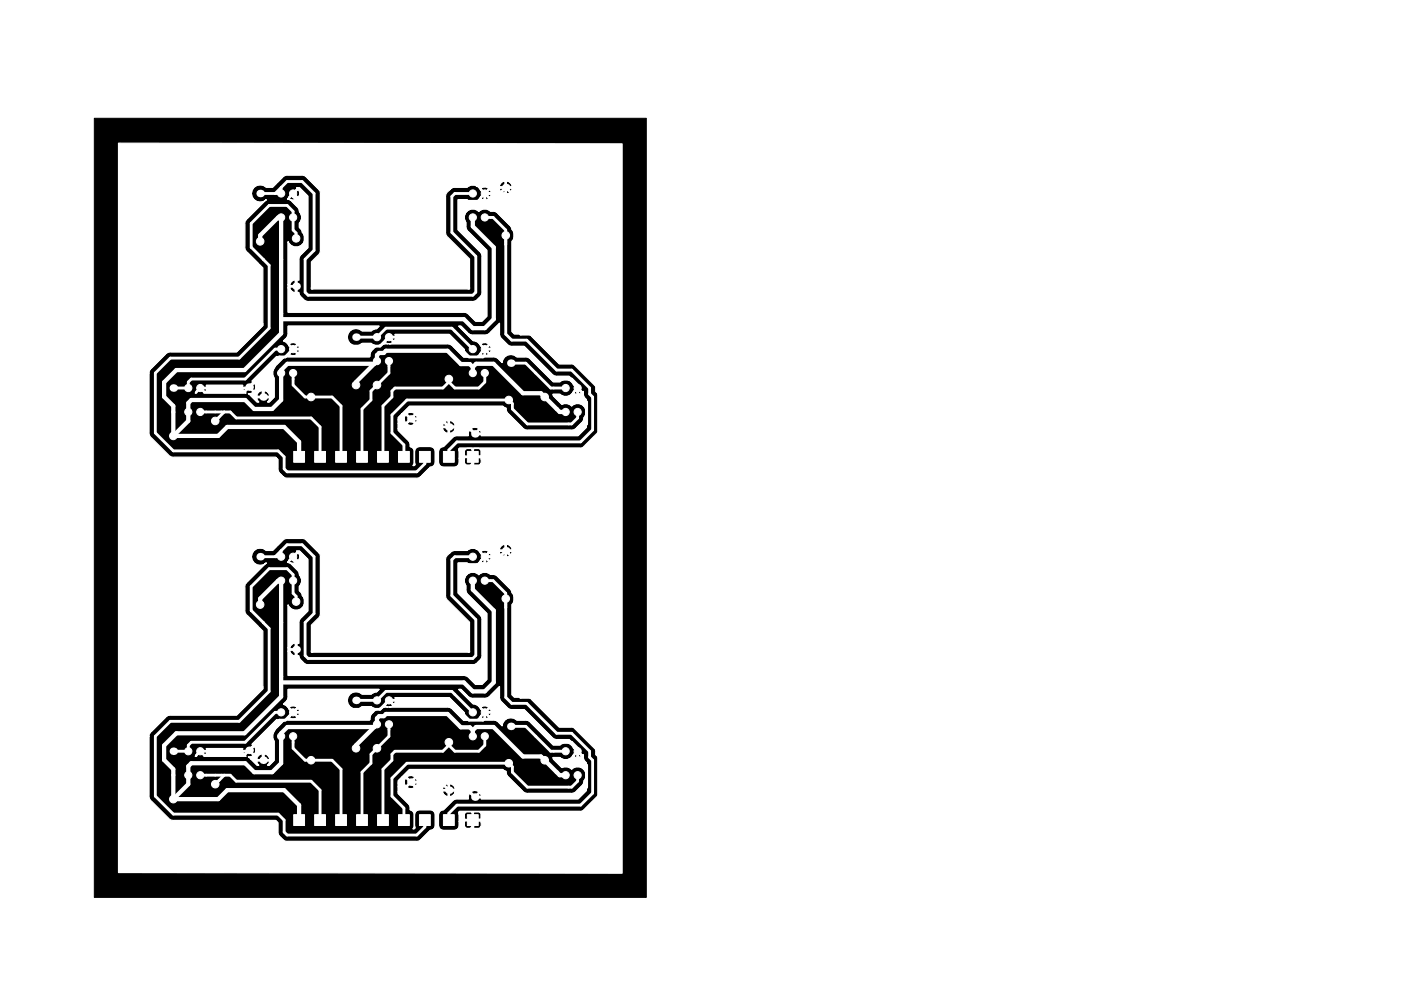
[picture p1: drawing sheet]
<svg xmlns="http://www.w3.org/2000/svg" width="297mm" height="210mm" viewBox="0 0 297 210" stroke-linecap="round" stroke-linejoin="round" font-family="sans-serif">
<path d="M20 25.1h117v165.3h-117z" fill="#000" stroke="#000" stroke-width=".21"/>
<g fill="#fff" stroke="#fff" stroke-width=".21">
<path d="M62.3 172.8h2.3v2.3h-2.3z"/>
<circle cx="62.1" cy="156.2" r=".76"/>
<circle cx="59.6" cy="156.2" r=".76"/>
<circle cx="62.1" cy="151.1" r=".76"/>
<circle cx="59.6" cy="151.1" r=".76"/>
<circle cx="82.5" cy="153.7" r=".76"/>
<circle cx="79.9" cy="153.7" r=".76"/>
<circle cx="82.5" cy="148.6" r=".76"/>
<circle cx="79.9" cy="148.6" r=".76"/>
<circle cx="102.8" cy="123.2" r=".76"/>
<circle cx="100.2" cy="123.2" r=".76"/>
<circle cx="102.8" cy="118.1" r=".76"/>
<circle cx="100.2" cy="118.1" r=".76"/>
<circle cx="59.6" cy="118.1" r=".76"/>
<circle cx="62.1" cy="118.1" r=".76"/>
<circle cx="59.6" cy="123.2" r=".76"/>
<circle cx="62.1" cy="123.2" r=".76"/>
<circle cx="122.5" cy="164.5" r=".76"/>
<circle cx="119.9" cy="164.5" r=".76"/>
<circle cx="122.5" cy="159.4" r=".76"/>
<circle cx="119.9" cy="159.4" r=".76"/>
<circle cx="102.8" cy="156.2" r=".76"/>
<circle cx="100.2" cy="156.2" r=".76"/>
<circle cx="102.8" cy="151.1" r=".76"/>
<circle cx="100.2" cy="151.1" r=".76"/>
<circle cx="42.5" cy="164.5" r=".76"/>
<circle cx="39.9" cy="164.5" r=".76"/>
<circle cx="42.5" cy="159.4" r=".76"/>
<circle cx="39.9" cy="159.4" r=".76"/>
</g>
<circle cx="107.2" cy="116.8" r=".8" fill="#fff"/>
<g fill="#fff" stroke="#fff" stroke-width=".21">
<circle cx="107.2" cy="127" r=".8"/>
<circle cx="62.8" cy="127.6" r=".8"/>
</g>
<circle cx="62.8" cy="137.8" r=".8" fill="#fff"/>
<circle cx="55.2" cy="128.3" r=".8" fill="#fff" stroke="#fff" stroke-width=".21"/>
<g fill="#fff">
<circle cx="55.2" cy="118.1" r=".8"/>
<circle cx="100.7" cy="169.1" r=".8"/>
</g>
<g fill="#fff" stroke="#fff" stroke-width=".21">
<circle cx="107.9" cy="161.9" r=".8"/>
<circle cx="95.2" cy="157.5" r=".8"/>
</g>
<g fill="#fff">
<circle cx="95.2" cy="167.6" r=".8"/>
<circle cx="87.1" cy="165.9" r=".8"/>
</g>
<circle cx="79.9" cy="158.8" r=".8" fill="#fff" stroke="#fff" stroke-width=".21"/>
<circle cx="55.8" cy="161.3" r=".8" fill="#fff"/>
<g fill="#fff" stroke="#fff" stroke-width=".21">
<circle cx="66" cy="161.3" r=".8"/>
<circle cx="45.6" cy="166.4" r=".8"/>
</g>
<g fill="#fff">
<circle cx="52.8" cy="159.2" r=".8"/>
<circle cx="75.5" cy="148.6" r=".8"/>
</g>
<circle cx="75.5" cy="158.8" r=".8" fill="#fff" stroke="#fff" stroke-width=".21"/>
<circle cx="36.7" cy="159.4" r=".8" fill="#fff"/>
<g fill="#fff" stroke="#fff" stroke-width=".21">
<circle cx="36.7" cy="169.5" r=".8"/>
<circle cx="115.5" cy="161.3" r=".8"/>
</g>
<circle cx="108.3" cy="154.1" r=".8" fill="#fff"/>
<g fill="#fff" stroke="#fff" stroke-width=".21">
<path d="M99.1 172.8h2.3v2.3h-2.3z"/>
<path d="M94 172.8h2.3v2.3h-2.3z"/>
<path d="M88.9 172.8h2.3v2.3h-2.3z"/>
<path d="M84.5 172.8h2.3v2.3h-2.3z"/>
<path d="M80 172.8h2.3v2.3h-2.3z"/>
<path d="M75.6 172.8h2.3v2.3h-2.3z"/>
<path d="M71.2 172.8h2.3v2.3h-2.3z"/>
<path d="M66.7 172.8h2.3v2.3h-2.3z"/>
<path d="M62.3 95.8h2.3v2.3h-2.3z"/>
<path d="M66.7 95.8h2.3v2.3h-2.3z"/>
<path d="M71.2 95.8h2.3v2.3h-2.3z"/>
<path d="M75.6 95.8h2.3v2.3h-2.3z"/>
<path d="M80 95.8h2.3v2.3h-2.3z"/>
<path d="M84.5 95.8h2.3v2.3h-2.3z"/>
<path d="M88.9 95.8h2.3v2.3h-2.3z"/>
<path d="M94 95.8h2.3v2.3h-2.3z"/>
<path d="M99.1 95.8h2.3v2.3h-2.3z"/>
<circle cx="79.9" cy="71.5" r=".76"/>
<circle cx="82.5" cy="71.5" r=".76"/>
<circle cx="79.9" cy="76.6" r=".76"/>
<circle cx="82.5" cy="76.6" r=".76"/>
<circle cx="59.6" cy="74.1" r=".76"/>
<circle cx="62.1" cy="74.1" r=".76"/>
<circle cx="59.6" cy="79.2" r=".76"/>
<circle cx="62.1" cy="79.2" r=".76"/>
</g>
<circle cx="108.3" cy="77" r=".8" fill="#fff"/>
<g fill="#fff" stroke="#fff" stroke-width=".21">
<circle cx="115.5" cy="84.2" r=".8"/>
<circle cx="36.7" cy="92.5" r=".8"/>
</g>
<circle cx="36.7" cy="82.3" r=".8" fill="#fff"/>
<circle cx="75.5" cy="81.7" r=".8" fill="#fff" stroke="#fff" stroke-width=".21"/>
<g fill="#fff">
<circle cx="75.5" cy="71.5" r=".8"/>
<circle cx="52.8" cy="82.1" r=".8"/>
</g>
<g fill="#fff" stroke="#fff" stroke-width=".21">
<circle cx="45.6" cy="89.3" r=".8"/>
<circle cx="66" cy="84.2" r=".8"/>
</g>
<circle cx="55.8" cy="84.2" r=".8" fill="#fff"/>
<circle cx="79.9" cy="81.7" r=".8" fill="#fff" stroke="#fff" stroke-width=".21"/>
<g fill="#fff">
<circle cx="87.1" cy="88.9" r=".8"/>
<circle cx="95.2" cy="90.6" r=".8"/>
</g>
<g fill="#fff" stroke="#fff" stroke-width=".21">
<circle cx="95.2" cy="80.4" r=".8"/>
<circle cx="107.9" cy="84.9" r=".8"/>
</g>
<g fill="#fff">
<circle cx="100.7" cy="92.1" r=".8"/>
<circle cx="55.2" cy="41.1" r=".8"/>
</g>
<circle cx="55.2" cy="51.2" r=".8" fill="#fff" stroke="#fff" stroke-width=".21"/>
<circle cx="62.8" cy="60.7" r=".8" fill="#fff"/>
<g fill="#fff" stroke="#fff" stroke-width=".21">
<circle cx="62.8" cy="50.6" r=".8"/>
<circle cx="107.2" cy="49.9" r=".8"/>
</g>
<circle cx="107.2" cy="39.8" r=".8" fill="#fff"/>
<g fill="#fff" stroke="#fff" stroke-width=".21">
<circle cx="39.9" cy="82.3" r=".76"/>
<circle cx="42.5" cy="82.3" r=".76"/>
<circle cx="39.9" cy="87.4" r=".76"/>
<circle cx="42.5" cy="87.4" r=".76"/>
<circle cx="100.2" cy="74.1" r=".76"/>
<circle cx="102.8" cy="74.1" r=".76"/>
<circle cx="100.2" cy="79.2" r=".76"/>
<circle cx="102.8" cy="79.2" r=".76"/>
<circle cx="119.9" cy="82.3" r=".76"/>
<circle cx="122.5" cy="82.3" r=".76"/>
<circle cx="119.9" cy="87.4" r=".76"/>
<circle cx="122.5" cy="87.4" r=".76"/>
<circle cx="62.1" cy="46.1" r=".76"/>
<circle cx="59.6" cy="46.1" r=".76"/>
<circle cx="62.1" cy="41.1" r=".76"/>
<circle cx="59.6" cy="41.1" r=".76"/>
<circle cx="100.2" cy="41.1" r=".76"/>
<circle cx="102.8" cy="41.1" r=".76"/>
<circle cx="100.2" cy="46.1" r=".76"/>
<circle cx="102.8" cy="46.1" r=".76"/>
</g>
<g fill="none" stroke="#fff" stroke-width=".9">
<path d="M55.2 51.2v-1.3l3.8-3.8h.6v24.7l-7.8 7.7h-14.4l-2.6 2.6v3.1l1.9 1.9v6.4M100.2 46.1v1.9l4.5 4.5v15.2l-1.9 1.9h-2.6l-1.9-1.9h-38.7M79.4 77.2h-18.5l-1.3 1.3v6.4l-1.9 1.9h-3.8l-1.9-1.9h-11.4l-.7 .6v3.8l-3.2 3.2M100.2 77.9v1.3M100.2 77.9l-.6-.7h-1.9l-2.8-2.8h-13.1l-.4 .5h-1l-.5 .4v1.3l-4.4 4.5v.6M100.2 77.9l.7-.7h3.7l6.3 6.2h3.8l4 4h1.2M36.7 92.5h9.6l1.9-1.9h12l3.2 3.2v3.1M55.2 128.3v-1.3l3.8-3.8h.6v24.6l-7.8 7.8h-14.4l-2.6 2.6v3l1.9 2v6.3M100.2 123.2v1.9l4.5 4.4v15.3l-1.9 1.9h-2.6l-1.9-1.9h-38.7M79.4 154.2h-18.5l-1.3 1.4v6.3l-1.9 1.9h-3.8l-1.9-1.9h-11.4l-.7 .7v3.8l-3.2 3.1M100.2 154.9v1.3M100.2 154.9l-.6-.6h-1.9l-2.8-2.8h-13.1l-.4 .4h-1l-.5 .5v1.3l-4.4 4.4v.7"/>
<path d="M100.2 154.9l.7-.7h3.7l6.3 6.3h3.8l4 4h1.2M36.7 169.5h9.6l1.9-1.9h12l3.2 3.2v3.2"/>
</g>
<g fill="none" stroke="#fff" stroke-width=".6">
<path d="M59.6 39.8v1.3h-4.4M53.3 52.5h.1M53.3 52.5l2.5 2.5M55.8 55l1.3 1.3v13.3l-6.4 6.4h-14.6l-3.2 3.2v12.7l3.8 3.8h22.3l1.2 1.2v2.6l.7 .6h27.5l1.7-1.7v-1.5M55.8 55h.1M58.3 41.1l2.6-2.6h3.2l2.5 2.6v12l-1.9 1.9v7l.6 .6h34.9l.7-.6v-7.6l-5.1-5.1v-7.6l.6-.6h3.8M62.1 41.1v.6l2.6 2.5v8.3l-1.9 1.9v9.5l1.3 1.3h38.1l.6-.7v-10.7l-5.1-5.1v-6h4.7l.4-.4v-1.2h4.4l1.9 1.9v26.6l1.3 1.3h2.5l5.8 5.7h2.5l5.7 5.7v9.6l-5.1 5h-21.6v1.5l-1.7 1.7h-5.2l-.7-.6v-5.1l-5.5-5.5h6.4l1.7 1.7h4l1.5 1.5h21.6l2.1-2.2v-4.6l-1.9-1.9v-1.7l-1.3-1.3h-3.8l-5.1-5.1h-2.5l-1.3-1.2h-5.7v1.2l-.4 .4h-3l-4.2-4.2h-12.7l-1.9 1.9h-16.5l-.7 .7h-1.3l-1.6 1.6h-1.3l-6.6 6.6h-10.1M62.8 50.6v-1.2l-.7-.6v-3.9l-1.2-1.3h-3.8l-3.8 3.8v5.1M102.8 46.1h1.8l2.6 2.7v22.1l1.3 1.3h3.2l6.3 6.3h3.2l3.8 3.8v1.3l.6 .6v7l-2.5 2.6h-26.2l-1.7 1.7v1.4M106 41.1l1.2-1.3 1.3 1.3v1.2M55.8 79.2v5M59.6 74.1h-1.3l-6.3 6.3h-11.4l-.7 .7v1.2h-3.2"/>
<path d="M62.1 79.2v2.5l2.6 2.5h5.7l1.9 1.9v10.8M75.5 71.5h4.4l1.9-1.9h14l4.4 4.5M82.5 76.6v2.6l-3.8 3.8v1.9l-1.9 1.9v10.1M102.8 79.2v1.9l-1.3 1.2h-5.1l-1.2-1.2M108.3 77h3.2l5.3 5.3h3.1M42.5 87.4h6.3l1.3 1.3h15.9l1.9 1.9v6.3M47.5 87.4l-1.9 1.9M95.2 81.1l-1.3 1.2h-10.2l-.6 .7v1.2l-1.9 1.9v10.8M95.2 80.4v.7M122.5 87.4v1.3l-1.3 1.2h-9.4l-3.2-3.1v-1.2l-.7-.7h-21.6l-3.2 3.1v3.9l2.5 2.5v2.5M58.3 118.1l2.6-2.5h3.2l2.5 2.5v12.1l-1.9 1.9v7l.6 .6h34.9l.7-.6v-7.7l-5.1-5v-7.7l.6-.6h3.8M59.6 116.8v1.3h-4.4"/>
<path d="M62.1 118.1v.6l2.6 2.6v8.2l-1.9 1.9v9.6l1.3 1.2h38.1l.6-.6v-10.8l-5.1-5.1v-5.9h4.7l.4-.4v-1.3h4.4l1.9 1.9v26.7l1.3 1.3h2.5l5.8 5.7h2.5l5.7 5.7v9.5l-5.1 5.1h-21.6v1.4l-1.7 1.8h-5.2l-.7-.7v-5l-5.5-5.6h6.4l1.7 1.7h4l1.5 1.5h21.6l2.1-2.1v-4.6l-1.9-1.9v-1.7l-1.3-1.3h-3.8l-5.1-5.1h-2.5l-1.3-1.3h-5.7v1.3l-.4 .4h-3l-4.2-4.2h-12.7l-1.9 1.9h-16.5l-.7 .6h-1.3l-1.6 1.7h-1.3l-6.6 6.6h-10.1M106 118.1l1.2-1.3 1.3 1.3v1.3M53.3 129.5h.1M53.3 129.5l3.8 3.9v13.3l-6.4 6.3h-14.6l-3.2 3.2v12.7l3.8 3.8h22.3l1.2 1.3v2.5l.7 .7h27.5l1.7-1.8v-1.4M55.8 132.1h.1M62.8 127.6v-1.1l-.7-.6v-4l-1.2-1.2h-3.8l-3.8 3.8v5M102.8 123.2h1.8l2.6 2.7v22.1l1.3 1.2h3.2l6.3 6.4h3.2l3.8 3.8v1.3l.6 .6v7l-2.5 2.5h-26.2l-1.7 1.7v1.5M55.8 156.2v5.1M59.6 151.1h-1.3l-6.3 6.4h-11.4l-.7 .6v1.3h-3.2M62.1 156.2v2.6l2.6 2.5h5.7l1.9 1.9v10.8M75.5 148.6h4.4l1.9-1.9h14l4.4 4.4M82.5 153.7v2.5l-3.8 3.8v1.9l-1.9 1.9v10.2"/>
<path d="M95.2 157.5v.6M95.2 158.1l-1.3 1.3h-10.2l-.6 .6v1.3l-1.9 1.9v10.8M102.8 156.2v1.9l-1.3 1.3h-5.1l-1.2-1.3M108.3 154.1h3.2l5.3 5.3h3.1M42.5 164.5h6.3l1.3 1.2h15.9l1.9 1.9v6.4M47.5 164.5l-1.9 1.9M122.5 164.5v1.2l-1.3 1.3h-9.4l-3.2-3.2v-1.1l-.7-.8h-21.6l-3.2 3.2v3.8l2.5 2.6v2.5"/>
</g>
<g fill="#fff" stroke="#fff" stroke-width=".25">
<path d="M62.9 39.8h.6l1.8 1.8v11l-1.6 1.5-.4 .9 .1 4.4-.3-.1-.2 .2v2.5h.4l.1 .5a2.46 2.46 0 0 0 2.1 1.5h34.7a2.55 2.55 0 0 0 2-2.1l-.1-8-5-5.1v-6.4h1.9a1.78 1.78 0 0 0 2.8-.4h.2l.1 .3a1.01 1.01 0 0 0 1.5-.3l-.8-.8-.8 .8h-.2l.8-.9h.4l.8 .8 .2-.1a1.01 1.01 0 0 0-.2-1.5l-.8 .8h-.4l-.8-1h.2l.8 .8 .7-.8h2.3a1.02 1.02 0 0 0 1.3 1v-1.2h.3v1.2l.2 .1a1.07 1.07 0 0 0 .9-1.3h-2.5l-.2 .2h-2.2a.93 .93 0 0 0-1.6 0h-.2l-.8-.7h4.8l.2 .3h1.1v-1.2h.3v1.2h1.1l.1-.3a1.15 1.15 0 0 0-1.5-.9 1.03 1.03 0 0 0-1.3 .9h-4.8l-.4-.1h-.7l-.9 .4-3.1 .1-.6 .5 1.8-2.3h11.3l1.2 1.8 .1 30.5 3.2 .1 5.7 5.7h2.5l6.3 6.3v9.4l-5.6 5.6-19.8 .1-.1-.4h-1.5v1.5l.1 .1h1l.5-.5v3h-12.9l2.1-2.1a1.06 1.06 0 0 0 1.1-1v-2.3l-.3-.8-.8-.3h-2.3a1.06 1.06 0 0 0-1 1.1v2.3l.1 .5-.4 .2 .2-.7v-2.3a1.01 1.01 0 0 0-.8-1l-.1-.9-2.5-2.6v-.4h9.4a1.02 1.02 0 0 0 1.2 1v-1.2h.3v1.2l.2 .1 .8-.6 .2-.3h3.4l.8 .8 .8-.8a1.02 1.02 0 0 0-1.6-.3v.3h-3.4l-.1-.4h-2.5l-.1 .2h-9.4v-1h1.9l.1 .2 .5 .2 6.9-.1 .1 .3h1.1v-1.2h.3v1.2h1.1a1.03 1.03 0 0 0-1.4-1.2 1.03 1.03 0 0 0-1.2 .9h-6.3l.3-.1 .1-.2-.8-.8-.8 .8h-1.9v-.8h1.3l.2 .5 .2 .1 .8-.8h.4l.8 .8 .2-.1a1.07 1.07 0 0 0-.2-1.5l-.8 .8h-.4l-.8-.8h-.2l-.2 1h-1.3v-.5l.7-.7h1.2l.8 .8 .8-.8a.95 .95 0 0 0-1.6 0h-1.2l1.7-1.7h19.8l.7 .4 .1 .7 .3 .4 3.6 3.5 10 .1a3.4 3.4 0 0 0 2-1.6l.4-.5 .1-.5a1.83 1.83 0 0 0 0-2.6 1.83 1.83 0 0 0-2.6 0 1.67 1.67 0 0 0-2.1-.3l-1.8-1.8-.1-.3h1.5a1.78 1.78 0 0 0 2.8-.4h.2v.2a1.01 1.01 0 0 0 1.6-.2l-.8-.8-.8 .8h-.2l.8-1-.7-.7a1.75 1.75 0 0 0-2.9-.6h-1.4l-5.3-5.2-2.4-.1-.6-.4a1.85 1.85 0 0 0-2.5 1.6 2.72 2.72 0 0 0-1.9-1.2h-3.6l.8-.6h.2l.1 .2a1.01 1.01 0 0 0 1.5-.2l-.8-.8-.8 .8h-.2l.8-1h.4l.8 .8 .2-.1a1.01 1.01 0 0 0-.2-1.5l-.8 .8h-.4l-.8-1h.2l.8 .8 .8-.8-.1-.3a1.01 1.01 0 0 0-1.5 .3h-.2l-.5-.6-1-.2-3-3.1h.4l2 1.8 3.1 .1 .6-.1 .5-.3 2-2.1 .1 2.8 1.5 1.7 1 .4h2.6l6.4 6.3 3.1 .1 1.3 1.2-.2 .2 1.8 1.8h.2l.1 1 .5 .7v5.9l-1.7 1.7h-20.6l.1-.7-.2-.4-.2-.1-1 1-1-1a.98 .98 0 0 0-.4 1.2l-2.9 .1-2.4 2.2a1.06 1.06 0 0 0-1 1.1v2.3l.3 .7 .7 .3h2.3a1.06 1.06 0 0 0 1.1-1v-.9h1.1v1l.2 .4 1.3 .1 .1-.1v-1.5l-2.7 .1-.1-1.5h1.2v.9l.1 .2h1.5v-1.5h.3v1.5h1.5l.1-.2v-.9l-.2-.5a1.9 1.9 0 0 0-1.7 .1l-.1-.2h-1l-.5 .6h-1.2l-.1-.4 .2-.2 26.2-.1 3.3-3.3 .1-7.3a1.34 1.34 0 0 0-.7-1.4v-1.2l-.3-.4-3.8-3.8-1-.4h-2.6l-6-6-.9-.4h-2.6l-.5-.5v-19.1l.2-.2a1.79 1.79 0 0 0-.2-2.3l-.4-.9-2.7-2.6-.4-.3-1.1-.1a1.71 1.71 0 0 0-2.5 .1 1.81 1.81 0 0 0-2.4-.2 1.81 1.81 0 0 0-.3 2.5 2.2 2.2 0 0 0 .5 2l3.9 3.9v14l-1 1h-1.3l-1.5-1.4-.5-.4-.6-.1h-37.2v-5.1h.3l.2 .5 .4 .4 .4 .1 .3-.1v-1.1h-1.2l-.1 .2h-.3v-.7h.3l.1 .2h1.2v-1.1a1.03 1.03 0 0 0-1.3 .9h-.3v-9.1a1.84 1.84 0 0 0 2.7 .8 1.84 1.84 0 0 0 .3-2.8l-.1-.4-.5-.6v-1l.2-.2a2.75 2.75 0 0 0-.2-2.4l-.4-.8-1.3-1.3-.8-.4 .3-.2 .1 .3a1.01 1.01 0 0 0 1.5-.3l-.8-.8-.8 .8h-.2l.9-.9h.3l.8 .8 .3-.1a1.01 1.01 0 0 0-.3-1.5l-.8 .8-.3-.1 .9-.9z"/>
<path d="M58.5 97l.4 .5v1.8a2.36 2.36 0 0 0 1.3 1.9h-1.7z"/>
<path d="M42.3 82.3l.2-.2 .9 1a1 1 0 0 0 .4-1.3h7.7l-.1 .7 .2 .4h.2l.8-.8h.4l.8 .8a.95 .95 0 0 0 0-1.6l-.8 .8h-.4l1-1-.2-.3 5.3-5.2a1.79 1.79 0 0 0 2.4-.5h.2a.93 .93 0 0 0 1.6 0l-.8-.8-.8 .8h-.2l.9-1h.3l.8 .8a.93 .93 0 0 0 0-1.6l-.8 .8h-.3l-.9-1h.2l.8 .8 .8-.8a.93 .93 0 0 0-1.6 0l-1.2-.8a1.75 1.75 0 0 0 1-1.7v-1.4h19.3l-.6 .5-1.1 .5h-1.9a1.87 1.87 0 0 0-2.6 0 1.87 1.87 0 0 0 0 2.6 1.87 1.87 0 0 0 2.6 .1h1.9a1.75 1.75 0 0 0 2.9-.7l.9-.9 .9 1a1 1 0 0 0 .4-1.3h11.4l3.2 3.2a1.64 1.64 0 0 0 1.2 1.5l-1.3 .1-2.4-2.5-.4-.3-.6-.1h-12.5l.8-.1 .1-.3-.8-.8-.8 .8v.3l.5 .1-.9 .1-.5 .3a2.42 2.42 0 0 0-2.4 2.3l-17.5 .1-.5 .1-.5 .3-1.2 1.3a2.36 2.36 0 0 0-.6 2.8v4.1l-1 1h-.4l.5-.7-.1-.2h-2.6l-.1 .2 .5 .7h-.4l-1.4-1.4h1.3l.1 .2h1.2v-1.1h.2v1.1h1.2a1.03 1.03 0 0 0-1.4-1.1 1.07 1.07 0 0 0-1.3 .9h-1.3l-.4-.4 .9-.1v-.3l-.8-.8-.8 .8 .1 .3h-8.9l-.7-.9-.8 .9h-.3z"/>
<path d="M31.8 77.9l3.7-3.7h14.6l5.6-5.6v.5l-5.5 5.5h-14.1l-1 .4-3.3 3.5z"/>
<path d="M99.2 61.3l.3-.3v.3z"/>
<path d="M66 61l.3 .3h-.3z"/>
<path d="M55.8 37.4h4.4l-2.4 2.3h-1.3a1.87 1.87 0 0 0-2.7 0 1.87 1.87 0 0 0 0 2.7 1.87 1.87 0 0 0 2.7 0l-4.4 4.3v-5.6z"/>
<path d="M64.7 37.4h.6l2.4 2.4v.6z"/>
<path d="M25.1 30.4l106.8 .1v154.8l-106.8-.2v-28.9h6.5l.1 13.2 4.5 4.6 22.2 .1 .5 .4v2a2.55 2.55 0 0 0 2.1 2h27.4l.9-.4 1.9-1.9a1.06 1.06 0 0 0 1.1-1.1v-2.3l-.3-.7-.8-.3h-2.3a1.06 1.06 0 0 0-1 1v2.3l.1 .5-.4 .2 .2-.7v-2.3a1.01 1.01 0 0 0-.8-1l-.1-.9-2.5-2.5v-.4h9.4a1.02 1.02 0 0 0 1.2 .9v-1.1h.3v1.1l.2 .1 .8-.5 .2-.4h3.4l.8 .8 .8-.8a1.02 1.02 0 0 0-1.6-.2v.2h-3.4l-.1-.3h-2.5l-.1 .2h-9.4v-1.1h1.9l.1 .3 .5 .2 6.9-.1 .1 .2h1.1v-1.1h.3v1.1h1.1a1.03 1.03 0 0 0-1.4-1.1 1.03 1.03 0 0 0-1.2 .9h-6.3l.3-.1 .1-.3-.8-.8-.8 .8h-1.9v-.8h1.3l.2 .6h.2l.8-.8h.4l.8 .8h.2a1.07 1.07 0 0 0-.2-1.6l-.8 .8h-.4l-.8-.8-.2 .1-.2 .9h-1.3v-.4l.7-.7h1.2l.8 .8 .8-.8a.95 .95 0 0 0-1.6 0h-1.2l1.7-1.7h19.8l.7 .4 .1 .7 .3 .4 3.6 3.5h10a3.4 3.4 0 0 0 2-1.5l.4-.5 .1-.6a1.83 1.83 0 0 0 0-2.5 1.83 1.83 0 0 0-2.6 0 1.67 1.67 0 0 0-2.1-.3l-1.8-1.9-.1-.3h1.5a1.78 1.78 0 0 0 2.8-.3h.2v.2a1.01 1.01 0 0 0 1.6-.2l-.8-.8-.8 .8h-.2l.8-1-.7-.7a1.75 1.75 0 0 0-2.9-.6h-1.4l-5.3-5.2-2.4-.1-.6-.4a1.85 1.85 0 0 0-2.5 1.6 2.72 2.72 0 0 0-1.9-1.3l-3.6 .1 .8-.7h.2l.1 .3a1.01 1.01 0 0 0 1.5-.3l-.8-.8-.8 .8h-.2l.8-1h.4l.8 .8h.2a1.01 1.01 0 0 0-.2-1.6l-.8 .8h-.4l-.8-.9h.2l.8 .8 .8-.8-.1-.3a1.01 1.01 0 0 0-1.5 .3h-.2l-.5-.6-1-.3-3-3h.4l2 1.8 3.1 .1 .6-.1 .5-.3 2-2.1 .1 2.8 1.5 1.7 1 .4h2.6l6.4 6.2 3.1 .1 1.3 1.2-.2 .3 1.8 1.8 .2-.1 .1 1.1 .5 .6v5.9l-1.7 1.8h-20.6l.1-.7-.2-.4-.2-.1-1 1-1-1a.98 .98 0 0 0-.4 1.2l-2.9 .1-2.4 2.2a1.06 1.06 0 0 0-1 1v2.3l.3 .8 .7 .3h2.3a1.06 1.06 0 0 0 1.1-1.1v-.8h1.1l.1 1.2 .4 .3h1l.1-.2v-1.5h.3v1.5l.1 .2 1.3-.1 .2-.4v-1l-.1-.2h-3.3l-.1 .2h-1.1l-.1-1.6h1.2v1l.1 .2h1.5v-1.5h.3v1.5h1.5l.1-.2v-1l-.2-.4-1.3-.1-.1 .2a1.9 1.9 0 0 0-1.7-.1l-.2 .4h-1.2l-.1-.3 .2-.2h25.7l1-.4 2.8-3 .1-7.5-.1-.5-.6-.7v-1.2l-.3-.5-4.3-4.1-3.1-.1-6.4-6.2-3.1-.1-.5-.5v-19.1l.2-.3a1.79 1.79 0 0 0-.2-2.3l-.4-.8-2.7-2.7-.4-.3h-1.1a1.71 1.71 0 0 0-2.5 0 1.81 1.81 0 0 0-2.4-.1 1.81 1.81 0 0 0-.3 2.5 2.2 2.2 0 0 0 .5 2l3.9 3.9v14l-1 1h-1.3l-1.5-1.5-.5-.3-.6-.1h-37.2v-5.2h.3l.2 .6 .4 .3 .4 .2 .3-.1v-1.2h-1.2l-.1 .2h-.3v-.6h.3l.1 .2h1.2v-1.2a1.03 1.03 0 0 0-1.3 1h-.3v-9.1a1.84 1.84 0 0 0 2.7 .8 1.84 1.84 0 0 0 .3-2.8l-.1-.4-.5-.7v-.9l.2-.2a2.75 2.75 0 0 0-.2-2.4l-.4-.8-1.3-1.3-.8-.4 .3-.2 .1 .2a1.01 1.01 0 0 0 1.5-.2l-.8-.8-.8 .8h-.2l.9-1h.3l.8 .8 .3-.1a1.01 1.01 0 0 0-.3-1.5l-.8 .8h-.3l.9-1v-.2h.6l1.8 1.8v10.9l-1.9 2v4.9l-.3-.1-.2 .1v2.6h.4a2.55 2.55 0 0 0 2.2 1.9l34.7 .1a2.55 2.55 0 0 0 2-2.2l-.1-8-5-5.1v-6.4h1.9a1.78 1.78 0 0 0 2.8-.3h.2l.1 .2a1.01 1.01 0 0 0 1.5-.2l-.8-.8-.8 .8h-.2l.8-1h.4l.8 .8 .2-.1a1.01 1.01 0 0 0-.2-1.5l-.8 .8h-.4l-.8-1h.2l.8 .8 .7-.7h2.3a1.02 1.02 0 0 0 1.3 .9v-1.1h.3v1.1l.2 .1a1.07 1.07 0 0 0 .9-1.2h-2.5l-.2 .2-2.2-.1a.93 .93 0 0 0-1.6 0h-.2l-.8-.6h4.8l.2 .2h1.1v-1.1h.3v1.1h1.1l.1-.2a1.15 1.15 0 0 0-1.5-.9 1.03 1.03 0 0 0-1.3 .9h-4.8l-.4-.2h-.7l-.9 .5h-2.4a2.44 2.44 0 0 0-2.1 2.1v8l5 5.1v6.4h-33.5v-5.8l1.6-1.5 .4-.9-.2-12.6-3.2-3.3-3.9-.1a3.4 3.4 0 0 0-1.9 1.6l-1 1h-1.3a1.87 1.87 0 0 0-2.7 0 1.87 1.87 0 0 0 0 2.6 1.87 1.87 0 0 0 2.7 0l-4.2 4.1-.4 1 .1 5.6 3.7 3.8v12.2l-5.5 5.6h-14.1l-1 .4-3.1 3.2-.4 .9h-6.5v-77h6.5l.1 13.2 4.5 4.5 22.2 .1 .5 .5v2a2.55 2.55 0 0 0 2.1 1.9l27.4 .1 .9-.4 1.9-2a1.06 1.06 0 0 0 1.1-1v-2.3l-.3-.8-.8-.3h-2.3a1.06 1.06 0 0 0-1 1.1v2.3l.1 .5-.4 .2 .2-.7v-2.3a1.01 1.01 0 0 0-.8-1l-.1-.9-2.5-2.6v-.4h9.4a1.02 1.02 0 0 0 1.2 1v-1.2h.3v1.2l.2 .1 .8-.6 .2-.3h3.4l.8 .8 .8-.8a1.02 1.02 0 0 0-1.6-.3v.3h-3.4l-.1-.4h-2.5l-.1 .2h-9.4v-1h1.9l.1 .2 .5 .2 6.9-.1 .1 .3h1.1v-1.2h.3v1.2h1.1a1.03 1.03 0 0 0-1.4-1.2 1.03 1.03 0 0 0-1.2 .9h-6.3l.3-.1 .1-.2-.8-.8-.8 .8h-1.9v-.8h1.3l.2 .5 .2 .1 .8-.8h.4l.8 .8 .2-.1a1.07 1.07 0 0 0-.2-1.5l-.8 .8h-.4l-.8-.8h-.2l-.2 1h-1.3v-.5l.7-.7h1.2l.8 .8 .8-.8a.95 .95 0 0 0-1.6 0h-1.2l1.7-1.7h19.8l.7 .4 .1 .7 .3 .4 3.6 3.5 10 .1a3.4 3.4 0 0 0 2-1.6l.4-.5 .1-.5a1.83 1.83 0 0 0 0-2.6 1.83 1.83 0 0 0-2.6 0 1.67 1.67 0 0 0-2.1-.3l-1.8-1.8-.1-.3h1.5a1.78 1.78 0 0 0 2.8-.4h.2v.2a1.01 1.01 0 0 0 1.6-.2l-.8-.8-.8 .8h-.2l.8-1-.7-.7a1.75 1.75 0 0 0-2.9-.6h-1.4l-5.3-5.2-2.4-.1-.6-.4a1.85 1.85 0 0 0-2.5 1.6 2.72 2.72 0 0 0-1.9-1.2h-3.6l.8-.6h.2l.1 .2a1.01 1.01 0 0 0 1.5-.2l-.8-.8-.8 .8h-.2l.8-1h.4l.8 .8 .2-.1a1.01 1.01 0 0 0-.2-1.5l-.8 .8h-.4l-.8-1h.2l.8 .8 .8-.8-.1-.3a1.01 1.01 0 0 0-1.5 .3h-.2l-.5-.6-1-.2-3-3.1h.4l2 1.8 3.1 .1 .6-.1 .5-.3 2-2.1 .1 2.8 1.5 1.7 1 .4h2.6l6.4 6.3 3.1 .1 1.3 1.2-.2 .2 1.8 1.8h.2l.1 1 .5 .7v5.9l-1.7 1.7h-20.6l.1-.7-.2-.4-.2-.1-1 1-1-1a.98 .98 0 0 0-.4 1.2l-2.9 .1-2.4 2.2a1.06 1.06 0 0 0-1 1.1v2.3l.3 .7 .7 .3h2.3a1.06 1.06 0 0 0 1.1-1v-.9h1.1l.1 1.2 .4 .3h1l.1-.1v-1.5h.3v1.5l.1 .1 1.3-.1 .2-.4v-1l-.1-.1h-3.3l-.1 .1h-1.1l-.1-1.5h1.2v.9l.1 .2h1.5v-1.5h.3v1.5h1.5l.1-.2v-.9l-.2-.5-1.3-.1-.1 .2a1.9 1.9 0 0 0-1.7-.1l-.2 .5h-1.2l-.1-.4 .2-.2h25.7l1-.4 2.8-3 .1-7.5-.1-.5-.6-.7v-1.2l-.3-.4-4.3-4.1-3.1-.1-6.4-6.3-3.1-.1-.5-.5v-19.1l.2-.2a1.79 1.79 0 0 0-.2-2.3l-.4-.9-2.7-2.6-.4-.3-1.1-.1a1.71 1.71 0 0 0-2.5 .1 1.81 1.81 0 0 0-2.4-.2 1.81 1.81 0 0 0-.3 2.5 2.2 2.2 0 0 0 .5 2l3.9 3.9v14l-1 1h-1.3l-1.5-1.4-.5-.4-.6-.1h-37.2v-5.1h.3l.2 .5 .4 .4 .4 .1 .3-.1v-1.1h-1.2l-.1 .2h-.3v-.7h.3l.1 .2h1.2v-1.1a1.03 1.03 0 0 0-1.3 .9h-.3v-9.1a1.84 1.84 0 0 0 2.7 .8 1.84 1.84 0 0 0 .3-2.8l-.1-.4-.5-.6v-1l.2-.2a2.75 2.75 0 0 0-.2-2.4l-.4-.8-1.3-1.3-.8-.4 .3-.2 .1 .3a1.01 1.01 0 0 0 1.5-.3l-.8-.8-.8 .8h-.2l.9-.9h.3l.8 .8 .3-.1a1.01 1.01 0 0 0-.3-1.5l-.8 .8-.3-.1 .9-.9v-.3h.6l1.8 1.8v11l-1.9 1.9v4.9l-.3-.1-.2 .2v2.5h.4a2.55 2.55 0 0 0 2.2 2h34.7a2.55 2.55 0 0 0 2-2.1l-.1-8-5-5.1v-6.4h1.9a1.78 1.78 0 0 0 2.8-.4h.2l.1 .3a1.01 1.01 0 0 0 1.5-.3l-.8-.8-.8 .8h-.2l.8-.9h.4l.8 .8 .2-.1a1.01 1.01 0 0 0-.2-1.5l-.8 .8h-.4l-.8-1h.2l.8 .8 .7-.8h2.3a1.02 1.02 0 0 0 1.3 1v-1.2h.3v1.2l.2 .1a1.07 1.07 0 0 0 .9-1.3h-2.5l-.2 .2h-2.2a.93 .93 0 0 0-1.6 0h-.2l-.8-.7h4.8l.2 .3h1.1v-1.2h.3v1.2h1.1l.1-.3a1.15 1.15 0 0 0-1.5-.9 1.03 1.03 0 0 0-1.3 .9h-4.8l-.4-.1h-.7l-.9 .4h-2.4a2.44 2.44 0 0 0-2.1 2.1v8l5 5.1v6.4h-33.5v-5.7l1.6-1.5 .4-1-.2-12.6-3.2-3.2-3.9-.1a3.4 3.4 0 0 0-1.9 1.5l-1 1h-1.3a1.87 1.87 0 0 0-2.7 0 1.87 1.87 0 0 0 0 2.7 1.87 1.87 0 0 0 2.7 0l-4.2 4-.4 1 .1 5.6 3.7 3.8v12.3l-5.5 5.5h-14.1l-1 .4-3.1 3.2-.4 1h-6.5z"/>
<path d="M42.3 159.4l.2-.2 .9 1a1 1 0 0 0 .4-1.4h7.7l-.1 .7 .2 .4 .2 .1 .8-.8h.4l.8 .8a.95 .95 0 0 0 0-1.6l-.8 .8h-.4l1-1-.2-.3 5.3-5.2a1.79 1.79 0 0 0 2.4-.6h.2a.93 .93 0 0 0 1.6 0l-.8-.8-.8 .8h-.2l.9-1h.3l.8 .8a.93 .93 0 0 0 0-1.6l-.8 .8h-.3l-.9-.9h.2l.8 .8 .8-.8a.93 .93 0 0 0-1.6 0l-1.2-.8a1.75 1.75 0 0 0 1-1.7v-1.4h19.3l-.6 .5-1.1 .5h-1.9a1.87 1.87 0 0 0-2.6 0 1.87 1.87 0 0 0 0 2.6 1.87 1.87 0 0 0 2.6 0h1.9a1.75 1.75 0 0 0 2.9-.6l.9-.9 .9 1a1 1 0 0 0 .4-1.4h11.4l3.2 3.2a1.64 1.64 0 0 0 1.2 1.6h-1.3l-2.4-2.4-.4-.3-.6-.1h-12.5l.8-.2 .1-.2-.8-.8-.8 .8v.2l.5 .2-.9 .1-.5 .3a2.42 2.42 0 0 0-2.4 2.3h-17.5l-.5 .1-.5 .4-1.2 1.2a2.36 2.36 0 0 0-.6 2.9v4l-1 1h-.4l.5-.7-.1-.2h-2.6l-.1 .2 .5 .7h-.4l-1.4-1.4h1.3l.1 .3h1.2v-1.2h.2v1.2h1.2a1.03 1.03 0 0 0-1.4-1.2 1.07 1.07 0 0 0-1.3 .9h-1.3l-.4-.3 .9-.2v-.2l-.8-.8-.8 .8 .1 .2h-8.9l-.7-.8-.8 .8h-.3z"/>
<path d="M62.9 116.9h.6l1.8 1.8v10.9l-1.6 1.5-.4 1 .1 4.4-.3-.1-.2 .1v2.6h.4l.1 .5a2.46 2.46 0 0 0 2.1 1.4l34.7 .1a2.55 2.55 0 0 0 2-2.2l-.1-8-5-5.1v-6.4h1.9a1.78 1.78 0 0 0 2.8-.3h.2l.1 .2a1.01 1.01 0 0 0 1.5-.2l-.8-.8-.8 .8h-.2l.8-1h.4l.8 .8 .2-.1a1.01 1.01 0 0 0-.2-1.5l-.8 .8h-.4l-.8-1h.2l.8 .8 .7-.7h2.3a1.02 1.02 0 0 0 1.3 .9v-1.1h.3v1.1l.2 .1a1.07 1.07 0 0 0 .9-1.2h-2.5l-.2 .2-2.2-.1a.93 .93 0 0 0-1.6 0h-.2l-.8-.6h4.8l.2 .2h1.1v-1.1h.3v1.1h1.1l.1-.2a1.15 1.15 0 0 0-1.5-.9 1.03 1.03 0 0 0-1.3 .9h-4.8l-.4-.2h-.7l-.9 .5-3.1 .1-.6 .5 1.8-2.3h11.3l1.2 1.8 .1 30.5 3.2 .1 5.7 5.6 2.5 .1 6.3 6.2v9.5l-5.6 5.6-19.8 .1-.1-.5h-1.5v1.5l.1 .2h1l.5-.5v3h-12.9l2.1-2.1a1.06 1.06 0 0 0 1.1-1.1v-2.3l-.3-.7-.8-.3h-2.3a1.06 1.06 0 0 0-1 1v2.3l.1 .5-.4 .2 .2-.7v-2.3a1.01 1.01 0 0 0-.8-1l-.1-.9-2.5-2.5v-.4h9.4a1.02 1.02 0 0 0 1.2 .9v-1.1h.3v1.1l.2 .1 .8-.5 .2-.4h3.4l.8 .8 .8-.8a1.02 1.02 0 0 0-1.6-.2v.2h-3.4l-.1-.3h-2.5l-.1 .2h-9.4v-1.1h1.9l.1 .3 .5 .2 6.9-.1 .1 .2h1.1v-1.1h.3v1.1h1.1a1.03 1.03 0 0 0-1.4-1.1 1.03 1.03 0 0 0-1.2 .9h-6.3l.3-.1 .1-.3-.8-.8-.8 .8h-1.9v-.8h1.3l.2 .6h.2l.8-.8h.4l.8 .8h.2a1.07 1.07 0 0 0-.2-1.6l-.8 .8h-.4l-.8-.8-.2 .1-.2 .9h-1.3v-.4l.7-.7h1.2l.8 .8 .8-.8a.95 .95 0 0 0-1.6 0h-1.2l1.7-1.7h19.8l.7 .4 .1 .7 .3 .4 3.6 3.5h10a3.4 3.4 0 0 0 2-1.5l.4-.5 .1-.6a1.83 1.83 0 0 0 0-2.5 1.83 1.83 0 0 0-2.6 0 1.67 1.67 0 0 0-2.1-.3l-1.8-1.9-.1-.3h1.5a1.78 1.78 0 0 0 2.8-.3h.2v.2a1.01 1.01 0 0 0 1.6-.2l-.8-.8-.8 .8h-.2l.8-1-.7-.7a1.75 1.75 0 0 0-2.9-.6h-1.4l-5.3-5.2-2.4-.1-.6-.4a1.85 1.85 0 0 0-2.5 1.6 2.72 2.72 0 0 0-1.9-1.3l-3.6 .1 .8-.7h.2l.1 .3a1.01 1.01 0 0 0 1.5-.3l-.8-.8-.8 .8h-.2l.8-1h.4l.8 .8h.2a1.01 1.01 0 0 0-.2-1.6l-.8 .8h-.4l-.8-.9h.2l.8 .8 .8-.8-.1-.3a1.01 1.01 0 0 0-1.5 .3h-.2l-.5-.6-1-.3-3-3h.4l2 1.8 3.1 .1 .6-.1 .5-.3 2-2.1 .1 2.8 1.5 1.7 1 .4h2.6l6.4 6.2 3.1 .1 1.3 1.2-.2 .3 1.8 1.8 .2-.1 .1 1.1 .5 .6v5.9l-1.7 1.8h-20.6l.1-.7-.2-.4-.2-.1-1 1-1-1a.98 .98 0 0 0-.4 1.2l-2.9 .1-2.4 2.2a1.06 1.06 0 0 0-1 1v2.3l.3 .8 .7 .3h2.3a1.06 1.06 0 0 0 1.1-1.1v-.8h1.1v1l.2 .4 1.3 .1 .1-.2v-1.5l-2.7 .2-.1-1.6h1.2v1l.1 .2h1.5v-1.5h.3v1.5h1.5l.1-.2v-1l-.2-.4a1.9 1.9 0 0 0-1.7 .1l-.1-.2h-1l-.5 .5h-1.2l-.1-.3 .2-.2 26.2-.1 3.3-3.3 .1-7.4a1.34 1.34 0 0 0-.7-1.3v-1.2l-.3-.5-3.8-3.8-1-.4h-2.6l-6-5.9-.9-.4h-2.6l-.5-.5v-19.1l.2-.3a1.79 1.79 0 0 0-.2-2.3l-.4-.8-2.7-2.7-.4-.3h-1.1a1.71 1.71 0 0 0-2.5 0 1.81 1.81 0 0 0-2.4-.1 1.81 1.81 0 0 0-.3 2.5 2.2 2.2 0 0 0 .5 2l3.9 3.9v14l-1 1h-1.3l-1.5-1.5-.5-.3-.6-.1h-37.2v-5.2h.3l.2 .6 .4 .3 .4 .2 .3-.1v-1.2h-1.2l-.1 .2h-.3v-.6h.3l.1 .2h1.2v-1.2a1.03 1.03 0 0 0-1.3 1h-.3v-9.1a1.84 1.84 0 0 0 2.7 .8 1.84 1.84 0 0 0 .3-2.8l-.1-.4-.5-.7v-.9l.2-.2a2.75 2.75 0 0 0-.2-2.4l-.4-.8-1.3-1.3-.8-.4 .3-.2 .1 .2a1.01 1.01 0 0 0 1.5-.2l-.8-.8-.8 .8h-.2l.9-1h.3l.8 .8 .3-.1a1.01 1.01 0 0 0-.3-1.5l-.8 .8h-.3l.9-1z"/>
<path d="M58.5 174.1l.4 .4v1.9a2.36 2.36 0 0 0 1.3 1.9h-1.7z"/>
<path d="M31.8 155l3.7-3.7h14.6l5.6-5.6v.4l-5.5 5.6h-14.1l-1 .4-3.3 3.4z"/>
<path d="M99.5 138v.4h-.3z"/>
<path d="M66 138l.3 .4h-.3z"/>
<path d="M52.1 118.2l3.7-3.8h4.4l-2.4 2.4h-1.3a1.87 1.87 0 0 0-2.7 0 1.87 1.87 0 0 0 0 2.6 1.87 1.87 0 0 0 2.7 0l-4.4 4.4z"/>
<path d="M64.7 114.4h.6l2.4 2.5v.5z"/>
</g>
</svg>
